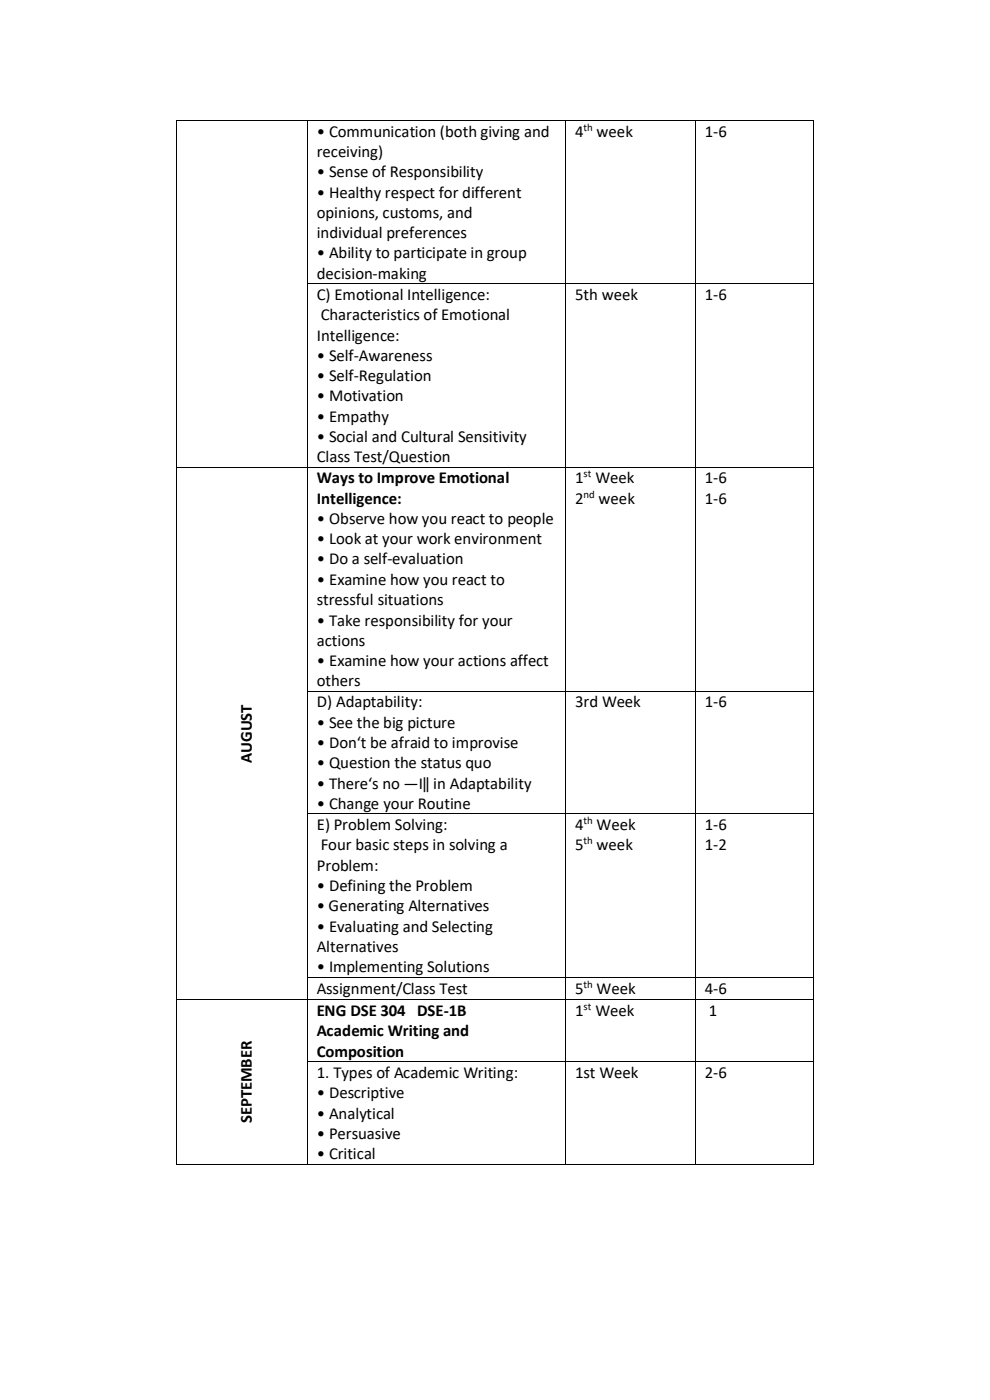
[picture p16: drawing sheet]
<svg xmlns="http://www.w3.org/2000/svg" width="210mm" height="297mm" viewBox="0 0 210 297" stroke-linecap="round" stroke-linejoin="round" font-family="sans-serif">
<defs><g id="words">
<g font-size="3.6">
<text x="67.2" y="29">• Communication (both giving and</text>
<text x="122" y="29">4</text>
<text x="126.5" y="29">week</text>
<text x="149.5" y="29">1-6</text>
<text x="67.2" y="33.3">receiving)</text>
<text x="67.2" y="37.6">• Sense of Responsibility</text>
<text x="67.2" y="41.9">• Healthy respect for different</text>
<text x="67.2" y="46.2">opinions, customs, and</text>
<text x="67.2" y="50.5">individual preferences</text>
<text x="67.2" y="54.8">• Ability to participate in group</text>
<text x="67.2" y="59.1">decision-making</text>
<text x="67.2" y="63.6">C) Emotional Intelligence:</text>
<text x="122" y="63.6">5th week</text>
<text x="149.5" y="63.6">1-6</text>
<text x="68" y="67.9">Characteristics of Emotional</text>
<text x="67.2" y="72.2">Intelligence:</text>
<text x="67.2" y="76.6">• Self-Awareness</text>
<text x="67.2" y="80.8">• Self-Regulation</text>
<text x="67.2" y="85.1">• Motivation</text>
<text x="67.2" y="89.4">• Empathy</text>
<text x="67.2" y="93.8">• Social and Cultural Sensitivity</text>
<text x="67.2" y="98.1">Class Test/Question</text>
<text x="67.2" y="102.6">Ways to Improve Emotional</text>
<text x="67.2" y="106.9">Intelligence:</text>
<text x="122" y="102.6">1</text>
<text x="122" y="106.9">2</text>
<text x="126.3" y="102.6">Week</text>
<text x="127" y="106.9">week</text>
<text x="149.5" y="102.6">1-6</text>
<text x="149.5" y="106.9">1-6</text>
<text x="67.2" y="111.2">• Observe how you react to people</text>
<text x="67.2" y="115.4">• Look at your work environment</text>
<text x="67.2" y="119.8">• Do a self-evaluation</text>
<text x="67.2" y="124.1">• Examine how you react to</text>
<text x="67.2" y="128.4">stressful situations</text>
<text x="67.2" y="132.7">• Take responsibility for your</text>
<text x="67.2" y="137">actions</text>
<text x="67.2" y="141.4">• Examine how your actions affect</text>
<text x="67.2" y="145.6">others</text>
<text x="67.2" y="150.1">D) Adaptability:</text>
<text x="67.2" y="154.4">• See the big picture</text>
<text x="122" y="150.1">3rd Week</text>
<text x="149.5" y="150.1">1-6</text>
<text x="53.4" y="161.8" transform="rotate(-90 53.4 161.8)">AUGUST</text>
<text x="67.2" y="158.7">• Don‘t be afraid to improvise</text>
<text x="67.2" y="163">• Question the status quo</text>
<text x="67.2" y="167.4">• There‘s no ―I‖ in Adaptability</text>
<text x="67.2" y="171.7">• Change your Routine</text>
<text x="67.2" y="176.2">E) Problem Solving:</text>
<text x="122" y="176.2">4</text>
<text x="126.5" y="176.2">Week</text>
<text x="149.5" y="176.2">1-6</text>
<text x="67.2" y="184.7">Problem:</text>
<text x="68" y="180.4">Four basic steps in solving a</text>
<text x="122" y="180.4">5</text>
<text x="126.5" y="180.4">week</text>
<text x="149.5" y="180.4">1-2</text>
<text x="67.2" y="189">• Defining the Problem</text>
<text x="67.2" y="193.4">• Generating Alternatives</text>
<text x="67.2" y="197.7">• Evaluating and Selecting</text>
<text x="67.2" y="202">Alternatives</text>
<text x="67.2" y="206.3">• Implementing Solutions</text>
<text x="67.2" y="210.8">Assignment/Class Test</text>
<text x="67.2" y="215.5">ENG DSE 304 DSE-1B</text>
<text x="122" y="210.8">5</text>
<text x="122" y="215.5">1</text>
<text x="126.3" y="215.5">Week</text>
<text x="126.5" y="210.8">Week</text>
<text x="149.5" y="210.8">4-6</text>
<text x="150.3" y="215.5">1</text>
<text x="67.2" y="219.9">Academic Writing and</text>
<text x="67.2" y="224.2">Composition</text>
<text x="67.2" y="228.7">1. Types of Academic Writing:</text>
<text x="67.2" y="233">• Descriptive</text>
<text x="122" y="228.7">1st Week</text>
<text x="149.5" y="228.7">2-6</text>
<text x="53.4" y="238.3" transform="rotate(-90 53.4 238.3)">SEPTEMBER</text>
<text x="67.2" y="237.3">• Analytical</text>
<text x="67.2" y="241.6">• Persuasive</text>
<text x="67.2" y="245.9">• Critical</text>
</g>
<g font-size="2.3">
<text x="123.7" y="27.7">th</text>
<text x="123.7" y="101.3">st</text>
<text x="123.7" y="105.6">nd</text>
<text x="123.7" y="174.9">th</text>
<text x="123.7" y="179.1">th</text>
<text x="123.7" y="209.5">th</text>
<text x="123.7" y="214.3">st</text>
</g>
</g></defs>
<g fill="#000">
<path d="M37.4 25.4h.1v.2h-.1z" fill-rule="evenodd"/>
<path d="M37.4 25.4h.1v.2h-.1z" fill-rule="evenodd"/>
<path d="M65.1 25.4h.2v.2h-.2z" fill-rule="evenodd"/>
<path d="M119.9 25.4h.2v.2h-.2z" fill-rule="evenodd"/>
<path d="M147.5 25.4h.1v.2h-.1z" fill-rule="evenodd"/>
<path d="M172.4 25.4h.2v.2h-.2z" fill-rule="evenodd"/>
<path d="M172.4 25.4h.2v.2h-.2z" fill-rule="evenodd"/>
<path d="M37.4 60h.1v.2h-.1z" fill-rule="evenodd"/>
<path d="M65.1 60h.2v.2h-.2z" fill-rule="evenodd"/>
<path d="M119.9 60h.2v.2h-.2z" fill-rule="evenodd"/>
<path d="M147.5 60h.1v.2h-.1z" fill-rule="evenodd"/>
<path d="M172.4 60h.2v.2h-.2z" fill-rule="evenodd"/>
<path d="M37.4 99h.1v.2h-.1z" fill-rule="evenodd"/>
<path d="M65.1 99h.2v.2h-.2z" fill-rule="evenodd"/>
<path d="M119.9 99h.2v.2h-.2z" fill-rule="evenodd"/>
<path d="M147.5 99h.1v.2h-.1z" fill-rule="evenodd"/>
<path d="M172.4 99h.2v.2h-.2z" fill-rule="evenodd"/>
<path d="M37.4 146.5h.1v.2h-.1z" fill-rule="evenodd"/>
<path d="M65.1 146.5h.2v.2h-.2z" fill-rule="evenodd"/>
<path d="M119.9 146.5h.2v.2h-.2z" fill-rule="evenodd"/>
<path d="M147.5 146.5h.1v.2h-.1z" fill-rule="evenodd"/>
<path d="M172.4 146.5h.2v.2h-.2z" fill-rule="evenodd"/>
<path d="M37.4 172.6h.1v.2h-.1z" fill-rule="evenodd"/>
<path d="M65.1 172.6h.2v.2h-.2z" fill-rule="evenodd"/>
<path d="M119.9 172.6h.2v.2h-.2z" fill-rule="evenodd"/>
<path d="M147.5 172.6h.1v.2h-.1z" fill-rule="evenodd"/>
<path d="M172.4 172.6h.2v.2h-.2z" fill-rule="evenodd"/>
<path d="M37.4 207.2h.1v.2h-.1z" fill-rule="evenodd"/>
<path d="M37.4 212.1h.1v.1h-.1z" fill-rule="evenodd"/>
<path d="M65.1 207.2h.2v.2h-.2z" fill-rule="evenodd"/>
<path d="M65.1 212.1h.2v.1h-.2z" fill-rule="evenodd"/>
<path d="M119.9 207.2h.2v.2h-.2z" fill-rule="evenodd"/>
<path d="M119.9 212.1h.2v.1h-.2z" fill-rule="evenodd"/>
<path d="M147.5 207.2h.1v.2h-.1z" fill-rule="evenodd"/>
<path d="M147.5 212.1h.1v.1h-.1z" fill-rule="evenodd"/>
<path d="M172.4 207.2h.2v.2h-.2z" fill-rule="evenodd"/>
<path d="M172.4 212.1h.2v.1h-.2z" fill-rule="evenodd"/>
<path d="M37.4 225.1h.1v.2h-.1z" fill-rule="evenodd"/>
<path d="M65.1 225.1h.2v.2h-.2z" fill-rule="evenodd"/>
<path d="M119.9 225.1h.2v.2h-.2z" fill-rule="evenodd"/>
<path d="M147.5 225.1h.1v.2h-.1z" fill-rule="evenodd"/>
<path d="M172.4 225.1h.2v.2h-.2z" fill-rule="evenodd"/>
<path d="M37.4 246.9h.1v.1h-.1z" fill-rule="evenodd"/>
<path d="M37.4 246.9h.1v.1h-.1z" fill-rule="evenodd"/>
<path d="M65.1 246.9h.2v.1h-.2z" fill-rule="evenodd"/>
<path d="M119.9 246.9h.2v.1h-.2z" fill-rule="evenodd"/>
<path d="M147.5 246.9h.1v.1h-.1z" fill-rule="evenodd"/>
<path d="M172.4 246.9h.2v.1h-.2z" fill-rule="evenodd"/>
<path d="M172.4 246.9h.2v.1h-.2z" fill-rule="evenodd"/>
</g>
<g fill="none" stroke="#000" stroke-width=".21">
<path d="M37.4 25.6v34.4M37.5 25.5h27.6M65.2 25.6v34.4M65.3 25.5h54.6M120 25.6v34.4M120.1 25.5h27.4M147.5 25.6v34.4M147.6 25.5h24.8M172.5 25.6v34.4M37.4 60.2v38.8M65.2 60.2v38.8M65.3 60.1h54.6"/>
<path d="M120 60.2v38.8M120.1 60.1h27.4M147.5 60.2v38.8M147.6 60.1h24.8M172.5 60.2v38.8M37.4 99.2v47.3M37.5 99.1h27.6M65.2 99.2v47.3M65.3 99.1h54.6M120 99.2v47.3M120.1 99.1h27.4M147.5 99.2v47.3"/>
<path d="M147.6 99.1h24.8M172.5 99.2v47.3M37.4 146.7v25.9M65.2 146.7v25.9M65.3 146.6h54.6M120 146.7v25.9M120.1 146.6h27.4M147.5 146.7v25.9M147.6 146.6h24.8M172.5 146.7v25.9M37.4 172.8v34.4M65.2 172.8v34.4"/>
<path d="M65.3 172.7h54.6M120 172.8v34.4M120.1 172.7h27.4M147.5 172.8v34.4M147.6 172.7h24.8M172.5 172.8v34.4M37.4 207.4v4.7M37.4 212.2v12.9M37.5 212.1h27.6M65.2 207.4v4.7M65.2 212.2v12.9M65.3 207.3h54.6"/>
<path d="M65.3 212.1h54.6M120 207.4v4.7M120 212.2v12.9M120.1 207.3h27.4M120.1 212.1h27.4M147.5 207.4v4.7M147.5 212.2v12.9M147.6 207.3h24.8M147.6 212.1h24.8M172.5 207.4v4.7M172.5 212.2v12.9M37.4 225.3v21.6"/>
<path d="M65.2 225.3v21.6M65.3 225.2h54.6M120 225.3v21.6M120.1 225.2h27.4M147.5 225.3v21.6M147.6 225.2h24.8M172.5 225.3v21.6M37.5 247h27.6M65.3 247h54.6M120.1 247h27.4M147.6 247h24.8"/>
</g>
<use href="#words"/>
</svg>
